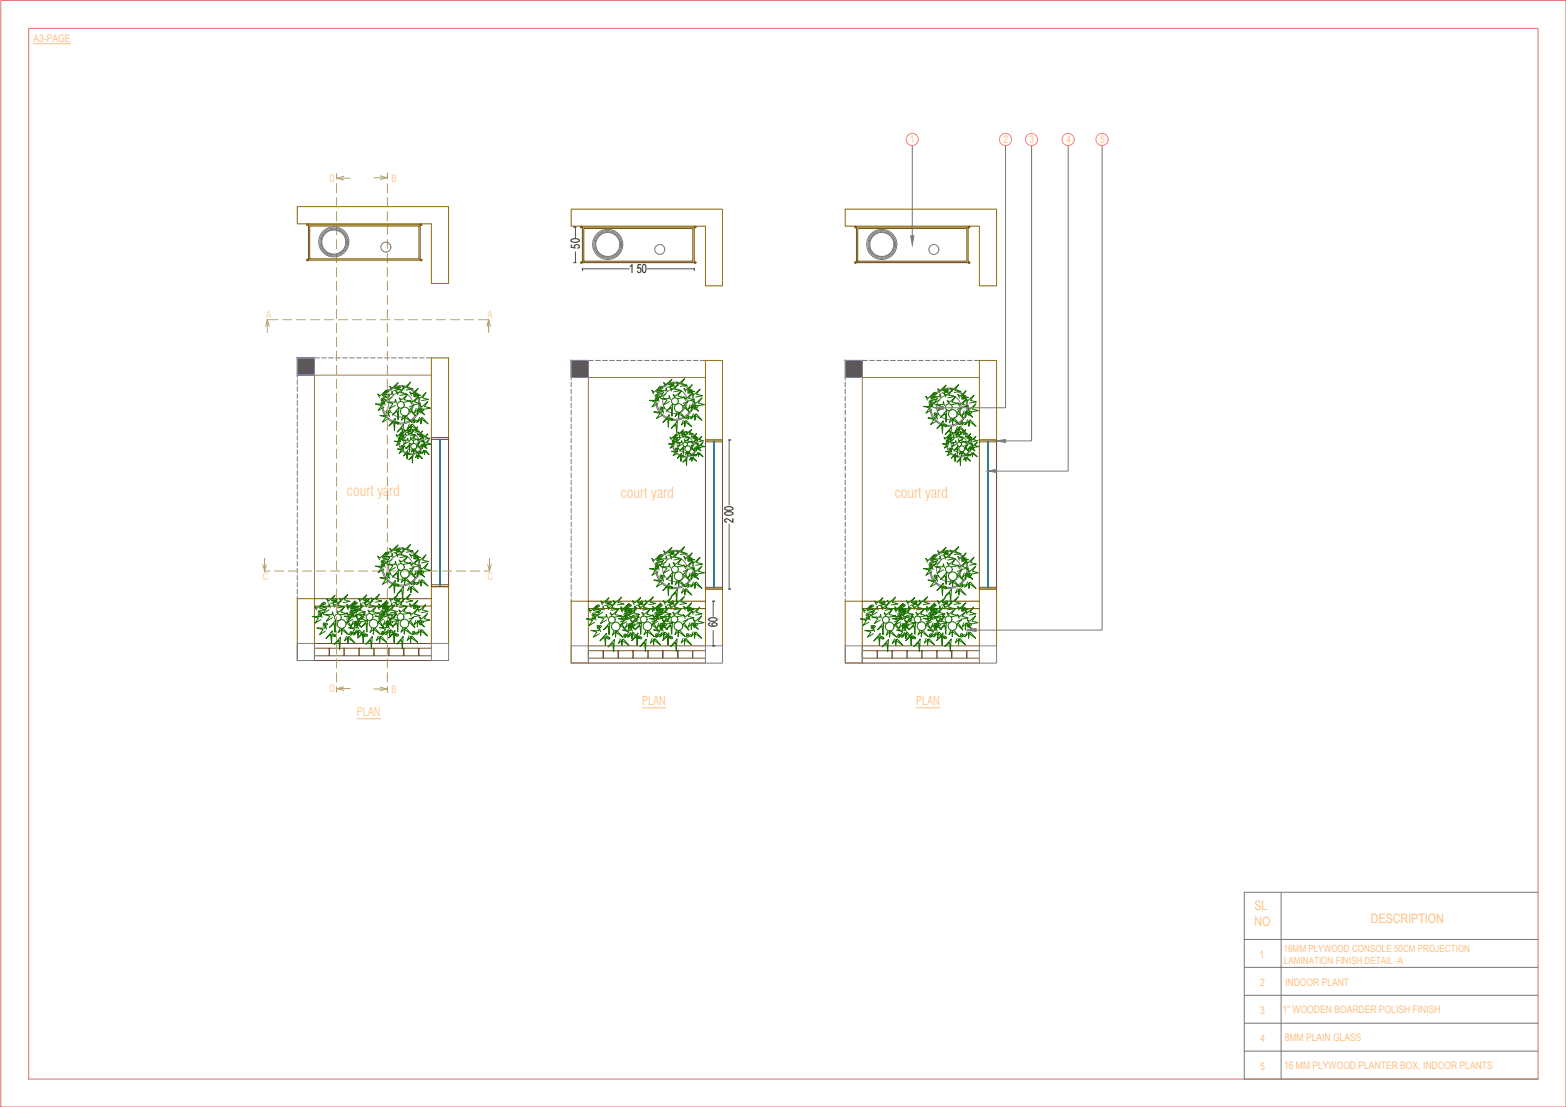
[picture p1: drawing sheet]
<svg xmlns="http://www.w3.org/2000/svg" width="420mm" height="297mm" viewBox="0 0 420 297" stroke-linecap="round" stroke-linejoin="round" font-family="sans-serif">
<defs><g id="words">
<g font-size="4" fill="#ffbf7f">
<text x="93" y="133.1">court yard</text>
<text x="166.5" y="133.7">court yard</text>
<text x="240" y="133.7">court yard</text>
</g>
<g font-size="3.5" fill="#ffbf7f">
<text x="336.6" y="244.2">SL</text>
<text x="336.6" y="248.4">NO</text>
<text x="367.8" y="247.6">DESCRIPTION</text>
</g>
<g font-size="3.4">
<text x="155.6" y="66.7" transform="rotate(-90 155.6 66.7)">50</text>
<text x="168.8" y="73.3">1 50</text>
<text x="196.8" y="140.4" transform="rotate(-90 196.8 140.4)">2 00</text>
<text x="192.5" y="168.3" transform="rotate(-90 192.5 168.3)">60</text>
</g>
<g font-size="3.2" fill="#ffbf7f">
<text x="172.3" y="189.2">PLAN</text>
<text x="245.8" y="189.2">PLAN</text>
<text x="95.7" y="192.1">PLAN</text>
</g>
<g font-size="2.8" fill="#ffbf7f">
<text x="9" y="11.2">A3-PAGE</text>
<text x="244.1" y="38.5">1</text>
<text x="269.3" y="38.5">2</text>
<text x="276.2" y="38.5">3</text>
<text x="286.1" y="38.5">4</text>
<text x="295.2" y="38.5">5</text>
<text x="337.9" y="257.1">1</text>
<text x="338.1" y="264.6">2</text>
<text x="344.8" y="264.5">INDOOR PLANT</text>
<text x="338.1" y="272.1">3</text>
<text x="344.1" y="271.7">1&quot; WOODEN BOARDER POLISH FINISH</text>
<text x="338.2" y="279.6">4</text>
<text x="344.7" y="279.4">8MM PLAIN GLASS</text>
<text x="338.1" y="287.1">5</text>
<text x="344.5" y="287">16 MM PLYWOOD PLANTER BOX, INDOOR PLANTS</text>
</g>
<g font-size="2.7" fill="#ffbf7f">
<text x="88.4" y="48.8">D</text>
<text x="105.1" y="48.8">B</text>
<text x="71.4" y="85.3">A</text>
<text x="130.8" y="85.3">A</text>
<text x="70.5" y="155.6">C</text>
<text x="130.8" y="155.6">C</text>
<text x="88.4" y="185.7">D</text>
<text x="105.1" y="186.1">B</text>
<text x="344.4" y="255.3">16MM PLYWOOD CONSOLE 50CM PROJECTION</text>
<text x="344.5" y="258.6">LAMINATION FINISH DETAIL -A</text>
</g>
</g></defs>
<!-- layer: BNDRY LINE -->
<path d="M.2 .1h420v296.9h-420zM7.7 7.6h405v281.9h-405z" fill="none" stroke="#dd6e6e" stroke-width=".27"/>
<!-- layer: BOARDER G -->
<path d="M343.7 239.4v50.1M412.7 239.4h-78.9v50.1h78.9M333.8 252.1h78.9M333.8 259.6h78.9M333.8 274.6h78.9M333.8 267.1h78.9M333.8 282.1h78.9" fill="none" stroke="#767676" stroke-width=".27"/>
<!-- layer: text -->
<path d="M9 11.8h9.9M95.7 192.9h6.4M172.3 189.9h6.4M245.8 189.9h6.4" fill="none" stroke="#ffbf7f" stroke-width=".27"/>
<!-- layer: WINDOW -->
<g fill="none" stroke="#724739" stroke-width=".27">
<path d="M115.7 117.4v40M120.4 117.4v40M189.3 118.1v40M193.8 118.1v40M262.8 118.1v40M267.4 118.1v40M84.4 173.9h3.9v2.1h-3.9zM84.4 177.2h31.3M84.4 172.7h31.3M88.3 173.9h4v2.1h-4zM92.3 173.9h4.1v2.1h-4.1zM96.4 173.9h3.9v2.1h-3.9z"/>
<path d="M100.3 173.9h4.1v2.1h-4.1zM104.4 173.9h3.9v2.1h-3.9zM108.3 173.9h4.1v2.1h-4.1zM115.7 173.9h-3.3v2.1h3.3M157.9 174.6h3.9v2h-3.9zM157.9 177.9h31.4M157.9 173.3h31.4M161.8 174.6h4.1v2h-4.1zM165.9 174.6h3.9v2h-3.9zM169.8 174.6h4.1v2h-4.1zM173.9 174.6h3.9v2h-3.9zM177.8 174.6h4.1v2h-4.1z"/>
<path d="M181.9 174.6h3.9v2h-3.9zM189.3 174.6h-3.5v2h3.5M231.4 174.6h4v2h-4zM231.4 177.9h31.4M231.4 173.3h31.4M235.4 174.6h4v2h-4zM239.4 174.6h4v2h-4zM243.4 174.6h4v2h-4zM247.4 174.6h4v2h-4zM251.4 174.6h4v2h-4zM255.4 174.6h4v2h-4zM262.8 174.6h-3.4v2h3.4"/>
</g>
<!-- layer: wall -->
<path d="M79.8 55.4h40.6v20.7h-4.7v-16h-35.9zM153.2 56.1h40.6v20.6h-4.5v-16h-36.1zM226.8 56.1h40.6v20.6h-4.6v-16h-36zM115.7 96h4.7v21.4h-4.7zM189.3 96.7h4.5v21.4h-4.5zM262.8 96.7h4.6v21.4h-4.6zM79.8 160.6h4.6v16.6h-4.6zM115.7 172.7v-15.3h4.7v15.3M153.2 161.3h4.7v16.6h-4.7zM189.3 173.3v-15.2h4.5v15.2M226.8 161.3h4.6v16.6h-4.6zM262.8 173.3v-15.2h4.6v15.2" fill="none" stroke="#957000" stroke-width=".27"/>
<!-- layer: column -->
<path d="M79.8 96h4.6v4.7h-4.6zM153.2 96.7h4.7v4.6h-4.7zM226.8 96.7h4.6v4.6h-4.6z" fill="none" stroke="#dbdbdb" stroke-width=".27"/>
<!-- layer: line 2 -->
<g fill="none" stroke="#767676" stroke-width=".27">
<path d="M84.4 96h1.3M86.3 96h1.2M88.2 96h1.2M90 96h1.3M91.9 96h1.3M93.8 96h1.2M95.7 96h1.2M97.5 96h1.3M99.4 96h1.3M101.3 96h1.2M103.2 96h1.2M105 96h1.3"/>
<path d="M106.9 96h1.3M108.8 96h1.3M110.7 96h1.2M112.6 96h1.2M114.4 96h1.3M157.9 96.7h1.3M159.8 96.7h1.3M161.7 96.7h1.2M163.6 96.7h1.2M165.4 96.7h1.3M167.3 96.7h1.3M169.2 96.7h1.2"/>
<path d="M171.1 96.7h1.2M172.9 96.7h1.3M174.8 96.7h1.3M176.7 96.7h1.2M178.6 96.7h1.2M180.4 96.7h1.3M182.3 96.7h1.3M184.2 96.7h1.2M186.1 96.7h1.2M187.9 96.7h1.4M231.4 96.7h1.3M233.3 96.7h1.3"/>
<path d="M235.2 96.7h1.2M237.1 96.7h1.2M238.9 96.7h1.3M240.8 96.7h1.3M242.7 96.7h1.3M244.6 96.7h1.2M246.5 96.7h1.2M248.3 96.7h1.3M250.2 96.7h1.3M252.1 96.7h1.2M254 96.7h1.2M255.8 96.7h1.3"/>
<path d="M257.7 96.7h1.3M259.6 96.7h1.2M261.5 96.7h1.3M79.8 100.7v.6M79.8 101.9v1.3M79.8 103.8v1.2M79.8 105.6v1.3M79.8 107.5v1.3M79.8 109.4v1.2M79.8 111.3v1.2M79.8 113.1v1.3M79.8 115v1.3"/>
<path d="M79.8 116.9v1.2M79.8 118.8v1.2M153.2 101.3v.6M153.2 102.6v1.2M153.2 104.4v1.3M153.2 106.3v1.3M153.2 108.2v1.2M153.2 110.1v1.2M153.2 111.9v1.3M153.2 113.8v1.2M153.2 115.7v1.2M153.2 117.5v1.3"/>
<path d="M153.2 119.5v1.2M226.8 101.3v.6M226.8 102.6v1.2M226.8 104.4v1.3M226.8 106.3v1.3M226.8 108.2v1.2M226.8 110.1v1.2M226.8 111.9v1.3M226.8 113.8v1.2M226.8 115.7v1.2M226.8 117.5v1.3M226.8 119.5v1.2"/>
<path d="M79.8 120.6v1.3M79.8 122.5v1.3M79.8 124.4v1.2M79.8 126.3v1.2M79.8 128.2v1.2M79.8 130v1.3M79.8 131.9v1.3M79.8 133.8v1.2M79.8 135.7v1.2M79.8 137.5v1.3M79.8 139.4v1.3M153.2 121.3v1.2"/>
<path d="M153.2 123.2v1.2M153.2 125v1.3M153.2 126.9v1.3M153.2 128.8v1.2M153.2 130.7v1.2M153.2 132.6v1.2M153.2 134.4v1.3M153.2 136.3v1.3M153.2 138.2v1.2M226.8 121.3v1.2M226.8 123.2v1.2M226.8 125v1.3"/>
<path d="M226.8 126.9v1.3M226.8 128.8v1.2M226.8 130.7v1.2M226.8 132.6v1.2M226.8 134.4v1.3M226.8 136.3v1.3M226.8 138.2v1.2M79.8 141.3v1.2M79.8 143.2v1.2M79.8 145v1.3M79.8 146.9v1.3M79.8 148.8v1.2"/>
<path d="M79.8 150.7v1.2M79.8 152.5v1.3M79.8 154.4v1.2M79.8 156.3v1.2M79.8 158.1v1.3M153.2 140.1v1.2M153.2 141.9v1.3M153.2 143.8v1.3M153.2 145.7v1.2M153.2 147.6v1.2M153.2 149.4v1.3M153.2 151.3v1.3"/>
<path d="M153.2 153.2v1.2M153.2 155.1v1.2M153.2 156.9v1.3M153.2 158.8v1.2M226.8 140.1v1.2M226.8 141.9v1.3M226.8 143.8v1.3M226.8 145.7v1.2M226.8 147.6v1.2M226.8 149.4v1.3M226.8 151.3v1.3M226.8 153.2v1.2"/>
<path d="M226.8 155.1v1.2M226.8 156.9v1.3M226.8 158.8v1.2M79.8 160v.6M153.2 160.7v.6M226.8 160.7v.6"/>
<circle cx="89.5" cy="64.9" r="3.2"/>
<circle cx="89.6" cy="64.9" r="4"/>
<circle cx="89.6" cy="64.9" r="3.7"/>
<circle cx="89.6" cy="64.9" r="3.4"/>
<circle cx="163" cy="65.6" r="4"/>
<circle cx="163.1" cy="65.6" r="3.4"/>
<circle cx="163.1" cy="65.6" r="3.7"/>
<circle cx="163.1" cy="65.6" r="3.2"/>
<circle cx="236.6" cy="65.6" r="4"/>
<circle cx="236.6" cy="65.6" r="3.7"/>
<circle cx="236.6" cy="65.6" r="3.2"/>
<circle cx="236.6" cy="65.6" r="3.4"/>
</g>
<!-- layer: STEP -->
<path d="M115.7 100.7h-31.3v59.9M189.3 101.3h-31.4v60M262.8 101.3h-31.4v60" fill="none" stroke="#95704a" stroke-width=".27"/>
<!-- layer: FURN -->
<g fill="none" stroke="#767676" stroke-width=".27">
<circle cx="103.5" cy="66.3" r="1.33"/>
<circle cx="177" cy="66.9" r="1.33"/>
<circle cx="250.5" cy="66.9" r="1.33"/>
<circle cx="107.5" cy="108.6" r="5.1"/>
<circle cx="107.5" cy="108.6" r="4.8"/>
<circle cx="107.5" cy="108.6" r="3.3"/>
<circle cx="110.3" cy="118.6" r="3.4"/>
<circle cx="110.3" cy="118.6" r="3.2"/>
<circle cx="110.3" cy="118.6" r="2.14"/>
<circle cx="181.1" cy="107.7" r="5.1"/>
<circle cx="181.1" cy="107.7" r="4.8"/>
<circle cx="181.1" cy="107.7" r="3.3"/>
<circle cx="183.8" cy="119.2" r="3.4"/>
<circle cx="183.8" cy="119.2" r="3.2"/>
<circle cx="183.8" cy="119.2" r="2.14"/>
<circle cx="254.6" cy="109.3" r="5.1"/>
<circle cx="254.6" cy="109.3" r="4.8"/>
<circle cx="254.6" cy="109.3" r="3.3"/>
<circle cx="257.4" cy="119.2" r="3.4"/>
<circle cx="257.4" cy="119.2" r="3.2"/>
<circle cx="257.4" cy="119.2" r="2.14"/>
<circle cx="107.5" cy="152.2" r="5.1"/>
<circle cx="107.5" cy="152.2" r="4.8"/>
<circle cx="107.5" cy="152.2" r="3.3"/>
<circle cx="181.1" cy="152.8" r="5.1"/>
<circle cx="181.1" cy="152.8" r="4.8"/>
<circle cx="181.1" cy="152.8" r="3.3"/>
<circle cx="254.6" cy="152.8" r="5.1"/>
<circle cx="254.6" cy="152.8" r="4.8"/>
<circle cx="254.6" cy="152.8" r="3.3"/>
</g>
<!-- layer: fencing -->
<g fill="none" stroke="#1c7200" stroke-width=".27">
<path d="M101.8 106.7l-.5-1 .7 .5 1.6-1.4-1 1.4 1.6 .4-1.8 .3M103.3 108.7l-.3-1.1-.1 .8h-2.2l1.7 .4-1 1.4 1.6-1M104.5 111.8l-.3-1.1-.1 .8h-2.2l1.6 .4-.9 1.4 1.6-1M105 104.6l-.4-1 .6 .6 1.6-1.5-1 1.4 1.6 .4-1.8 .3M105.5 106.1l-.3-1.1-.1 .8-2.2-.1 1.7 .5-1 1.4 1.6-1M106 112.3l-.2 3.3-.2-2.4-1.2 1.1zM106.4 108.2l-.3-1.1-.1 .8h-2.2l1.6 .4-.9 1.4 1.6-1M106.6 117.3l-.3-.7 .4 .4 1-1-.6 1 1.1 .2-1.3 .2M106.7 105.9l-.5-1 .6 .5 1.7-1.4-1 1.4 1.6 .4-1.8 .3M107 109.4l-.2 3.2-.2-2.3-1.3 1.1zM107.6 107.8l-.5-1 .6 .5 1.6-1.5-.9 1.4 1.6 .4-1.8 .4M107.6 118.6l-.2-.7-.1 .5h-1.5l1.1 .3-.6 .9 1.1-.6"/>
<path d="M108.2 111.5l-.5 1.3 1.3-1.2 1.4 1.7-1.8-1.3-.1 1.3 .1-1.7M108.2 113.9l-.2 3.3-.2-2.4-1.2 1.1zM108.4 104.5l-.4-1.1 .6 .6 1.6-1.5-1 1.4 1.6 .4-1.8 .4M108.7 115.9l-.3-.6 .4 .3 1.1-.9-.7 .9 1.1 .3-1.2 .2M109 116.9l-.2-.7-.1 .5h-1.4l1.1 .3-.7 .8 1.1-.6M109.6 118.3l-.2-.7-.1 .5h-1.4l1 .2-.6 .9 1.1-.6M109.8 116.8l-.3-.7 .4 .3 1.1-.9-.7 .9 1.1 .3-1.2 .2M109.8 109.2l1.3-.5-1.3 1.3 1.6 1.5-1.2-1.9M109.9 113.7l-.6 1.3 1.4-1.2 1.4 1.7-1.8-1.3-.1 1.3 .1-1.7M110 119.1l-.1 2.1-.2-1.5-.8 .7zM110.4 118l-.3-.7 .3 .4 1.1-1-.6 .9 1 .3-1.2 .2M110.4 106.1l-.5-1 .7 .5 1.6-1.4-1 1.4 1.6 .4-1.8 .3"/>
<path d="M110.4 108.4l-.5-1 .7 .5 1.6-1.4-1 1.4 1.6 .4-1.8 .3M110.9 115.8l-.3-.6 .4 .3 1.1-1-.6 1 1 .3-1.2 .2M111.7 109.6l-.5 1.2 1.3-1.2 1.5 1.7-1.9-1.3v1.3v-1.6M111.8 118.9l.8-.3-.8 .9 1.1 1-.8-1.3M112.2 116.9l-.3-.6 .5 .3 1-1-.6 1 1 .2-1.2 .3M112.2 118.4l-.3-.6 .4 .3 1.1-.9-.6 .9 1 .2-1.2 .3M112.6 112l-.5 1.2 1.2-1.2 1.6 1.7-1.9-1.3-.1 1.3 .1-1.6M112.6 107.3l-.5-1 .6 .5 1.6-1.4-.9 1.4 1.5 .4-1.8 .3M113.1 109.6l-.5-1 .6 .6 1.6-1.5-.9 1.4 1.6 .4-1.9 .3M113.1 119.2l-.4 .8 .9-.8 1 1.1-1.2-.8-.1 .8 .1-1.1M113.6 117.7l-.3-.7 .4 .4 1.1-1-.6 .9 1 .3-1.2 .2M114 119.2l-.3-.6 .4 .3 1-.9-.6 .9 1.1 .3-1.3 .2"/>
<path d="M175.3 105.7l-.4-1 .6 .6 1.6-1.5-1 1.4 1.7 .4-1.9 .3M176.8 107.8l-.3-1.1-.1 .8-2.2-.1 1.7 .5-1 1.3 1.6-.9M178.1 110.9l-.3-1.1-.2 .8-2.2-.1 1.7 .4-1 1.4 1.6-.9M178.5 103.7l-.4-1.1 .6 .6 1.6-1.4-.9 1.3 1.5 .4-1.8 .4M179 105.1l-.3-1.1-.1 .8h-2.2l1.7 .4-1 1.4 1.6-1M179.5 111.3l-.2 3.3-.1-2.3-1.4 1.1zM179.9 107.2l-.3-1-.1 .8-2.2-.1 1.6 .4-.9 1.4 1.6-.9M180.1 117.9l-.4-.6 .5 .3 1-.9-.6 .9 1.1 .3-1.2 .2M180.2 104.9l-.5-1 .7 .6 1.6-1.5-1 1.4 1.6 .4-1.8 .3M180.5 108.4l-.2 3.3-.2-2.4-1.3 1.1zM181.1 119.3l-.2-.7-.1 .5h-1.4l1 .3-.6 .9 1-.7M181.1 106.8l-.5-1 .6 .5 1.6-1.5-.9 1.4 1.6 .5-1.8 .3"/>
<path d="M181.7 110.6l-.6 1.2 1.4-1.2 1.4 1.7-1.8-1.3v1.3v-1.7M181.7 113l-.1 3.2-.2-2.3-1.3 1.1zM181.9 103.5l-.4-1 .6 .5 1.6-1.4-.9 1.3 1.6 .5-1.9 .3M182.2 116.6l-.3-.7 .4 .4 1-1-.6 .9 1.1 .3-1.2 .2M182.5 117.5l-.2-.7-.1 .6-1.4-.1 1.1 .3-.6 .9 1-.6M183.1 118.9l-.2-.7-.1 .6-1.4-.1 1.1 .3-.7 .9 1.1-.6M183.3 108.2l1.3-.4-1.3 1.2 1.7 1.6-1.3-1.9M183.3 117.4l-.3-.7 .4 .4 1-1-.6 1 1.1 .2-1.2 .2M183.3 112.8l-.5 1.2 1.4-1.2 1.4 1.7-1.8-1.3-.1 1.3 .1-1.6M183.5 119.7l-.2 2.2-.1-1.6-.8 .7zM183.9 118.6l-.3-.6 .4 .3 1-.9-.6 .9 1.1 .3-1.3 .2M183.9 105.2l-.4-1 .6 .5 1.6-1.5-1 1.4 1.7 .5-1.9 .3"/>
<path d="M183.9 107.4l-.5-1 .7 .6 1.6-1.5-1 1.4 1.7 .4-1.9 .3M184.4 116.5l-.3-.7 .4 .3 1.1-.9-.6 .9 1 .3-1.2 .2M185.2 108.6l-.5 1.2 1.3-1.1 1.5 1.6-1.9-1.3-.1 1.3 .1-1.6M185.3 119.6l.9-.3-.9 .8 1.1 1-.8-1.2M185.8 117.6l-.4-.7 .4 .3 1.1-.9-.6 .9 1 .3-1.2 .2M185.8 119.1l-.4-.7 .4 .4 1.1-1-.6 .9 1 .3-1.2 .2M186.1 111l-.6 1.3 1.4-1.2 1.4 1.7-1.8-1.4-.1 1.4 .1-1.7M186.1 106.3l-.5-1 .6 .6 1.6-1.5-.9 1.4 1.6 .4-1.9 .3M186.6 108.7l-.5-1 .6 .5 1.6-1.4-.9 1.3 1.6 .5-1.8 .3M186.6 119.8l-.4 .9 .9-.8 1 1.1-1.2-.9-.1 .9 .1-1.1M187.2 118.3l-.4-.6 .4 .4 1.1-1-.6 .9 1 .3-1.2 .2M187.5 119.9l-.3-.7 .4 .4 1-1-.6 .9 1.1 .3-1.2 .2"/>
<path d="M248.8 107.3l-.4-1 .6 .6 1.6-1.5-1 1.4 1.6 .4-1.8 .4M250.4 109.4l-.3-1.1-.2 .8-2.2-.1 1.7 .5-1 1.4 1.6-1M251.5 112.5l-.3-1.1-.1 .8-2.1-.1 1.6 .5-1 1.3 1.6-.9M252.1 105.3l-.5-1 .6 .5 1.6-1.4-.9 1.4 1.6 .4-1.9 .3M252.5 106.7l-.3-1.1-.1 .9-2.2-.1 1.7 .4-1 1.4 1.6-.9M253.1 113l-.2 3.2-.3-2.3-1.2 1.1zM253.4 108.8l-.3-1-.1 .8-2.2-.1 1.6 .5-.9 1.3 1.6-.9M253.6 117.9l-.3-.6 .4 .3 1.1-.9-.7 .9 1.1 .3-1.2 .2M253.7 106.5l-.5-1 .7 .6 1.6-1.5-.9 1.4 1.5 .4-1.8 .4M254 110l-.2 3.3-.2-2.4-1.3 1.1zM254.6 108.4l-.5-1 .7 .5 1.6-1.4-1 1.4 1.6 .4-1.8 .3M254.6 119.3l-.2-.7-.1 .5h-1.4l1.1 .3-.7 .9 1.1-.7"/>
<path d="M255.2 112.2l-.5 1.2 1.3-1.1 1.5 1.6-1.9-1.3v1.3l.1-1.6M255.3 114.6l-.2 3.2-.3-2.3-1.2 1.1zM255.4 105.1l-.4-1 .6 .5 1.6-1.4-1 1.4 1.7 .4-1.9 .3M255.7 116.6l-.3-.7 .4 .4 1.1-1-.7 .9 1.1 .3-1.2 .2M256 117.5l-.2-.7-.1 .6-1.4-.1 1.1 .3-.6 .9 1-.6M256.6 118.9l-.2-.7-.1 .6-1.4-.1 1 .3-.5 .9 1-.6M256.8 117.4l-.3-.7 .4 .4 1.1-1-.7 1 1.1 .2-1.2 .2M256.8 109.8l1.3-.4-1.3 1.2 1.6 1.6-1.2-1.9M256.9 114.4l-.5 1.2 1.3-1.1 1.5 1.6-1.9-1.3v1.3v-1.6M257 119.7l-.1 2.2-.1-1.6-.9 .7zM257.4 118.6l-.3-.6 .4 .3 1-.9-.6 .9 1.1 .3-1.2 .2M257.4 106.8l-.4-1 .6 .5 1.6-1.5-1 1.4 1.6 .5-1.8 .3"/>
<path d="M257.4 109l-.4-.9 .6 .5 1.6-1.5-1 1.4 1.6 .5-1.8 .2M257.9 116.5l-.3-.7 .4 .3 1.1-.9-.6 .9 1 .3-1.2 .2M258.7 110.2l-.5 1.2 1.3-1.1 1.5 1.7-1.9-1.4v1.4l.1-1.7M258.9 119.6l.8-.3-.8 .8 1 1-.8-1.2M259.2 117.6l-.2-.7 .4 .3 1-.9-.6 .9 1.1 .3-1.3 .2M259.2 119.1l-.2-.7 .3 .4 1.1-1-.6 .9 1.1 .3-1.3 .2M259.5 107.9l-.4-.9 .6 .5 1.6-1.5-.9 1.4 1.6 .5-1.9 .2M259.6 112.6l-.5 1.3 1.3-1.2 1.5 1.7-1.9-1.3v1.3l.1-1.7M260.1 110.3l-.5-1 .6 .5 1.6-1.4-.9 1.4 1.6 .4-1.9 .3M260.1 119.8l-.3 .9 .8-.8 1 1.1-1.2-.9v.9v-1.1M260.6 118.3l-.2-.6 .4 .4 1-1-.6 .9 1.1 .3-1.3 .2M261 119.9l-.3-.7 .4 .4 1.1-1-.7 .9 1.1 .3-1.2 .2"/>
<path d="M108.3 120.7l-.1-.7-.1 .5h-1.5l1.1 .2-.6 1 1.1-.7M109.3 121l-.1 2.1-.1-1.5-.9 .7zM110.7 120.5l-.3 .8 .9-.8 1 1.2-1.3-.9v.9v-1.1M110.8 122.1l-.1 2.1-.2-1.5-.8 .7zM111.8 121.9l-.3 .9 .9-.8 1 1.1-1.3-.9v.9l.1-1.1M113.7 120.8l-.4 .8 .9-.8 .9 1.1-1.2-.8v.8l.1-1.1M181.9 121.3l-.2-.7-.1 .5h-1.4l1 .3-.6 .9 1.1-.6M182.8 121.7l-.1 2.1-.1-1.6-.9 .8zM184.3 121.1l-.4 .8 .9-.7 1 1.1-1.2-.9-.1 .9 .1-1.1M184.3 122.7l-.1 2.2-.2-1.6-.8 .7zM185.4 122.6l-.4 .8 .9-.8 1 1.1-1.2-.8-.1 .9 .1-1.1M187.2 121.4l-.4 .8 .9-.7 .9 1.1-1.1-.9-.1 .9 .1-1.1"/>
<path d="M255.4 121.3l-.2-.7-.1 .5h-1.4l1 .3-.6 .9 1.1-.6M256.4 121.7l-.2 2.1-.1-1.6-.8 .8zM257.8 121.1l-.4 .8 .9-.7 1 1.1-1.2-.9-.1 .9 .1-1.1M257.8 122.7l-.1 2.2-.1-1.6-.9 .7zM258.9 122.6l-.4 .8 .9-.8 1 1.1-1.2-.8-.1 .9 .1-1.1M260.6 121.4l-.3 .8 .9-.7 1 1.1-1.3-.9v.9l.1-1.1M101.8 150.2l-.5-1 .7 .5 1.6-1.4-1 1.4 1.6 .4-1.8 .3M103.3 152.2l-.3-1-.1 .8-2.2-.1 1.7 .4-1 1.4 1.6-.9M104.5 155.3l-.3-1.1-.1 .9-2.2-.1 1.6 .4-.9 1.4 1.6-.9M105 148.2l-.4-1.1 .6 .6 1.6-1.5-1 1.4 1.6 .4-1.8 .4M105.5 149.6l-.3-1.1-.1 .8h-2.2l1.7 .4-1 1.4 1.6-1M106 155.8l-.2 3.3-.2-2.4-1.2 1.1z"/>
<path d="M106.4 151.7l-.3-1.1-.1 .9-2.2-.1 1.6 .4-.9 1.4 1.6-.9M106.7 149.4l-.5-1 .6 .5 1.7-1.4-1 1.4 1.6 .4-1.8 .3M107 152.9l-.2 3.3-.2-2.4-1.3 1.1zM107.6 151.2l-.5-.9 .6 .5 1.6-1.5-.9 1.4 1.6 .5-1.8 .3M108.2 155.1l-.5 1.2 1.3-1.2 1.4 1.7-1.8-1.3-.1 1.3 .1-1.7M108.2 157.4l-.2 3.3-.2-2.3-1.2 1.1zM108.4 148l-.4-1 .6 .5 1.6-1.5-1 1.4 1.6 .5-1.8 .3M109.8 152.7l1.3-.4-1.3 1.2 1.6 1.6-1.2-2M109.9 157.3l-.6 1.2 1.4-1.2 1.4 1.7-1.8-1.3-.1 1.3 .1-1.7M110.4 149.6l-.5-1 .7 .6 1.6-1.5-1 1.4 1.6 .4-1.8 .3M110.4 151.9l-.5-1 .7 .6 1.6-1.5-1 1.4 1.6 .4-1.8 .3M111.7 153.1l-.5 1.2 1.3-1.2 1.5 1.7-1.9-1.3v1.3v-1.6"/>
<path d="M112.6 155.5l-.5 1.2 1.2-1.1 1.6 1.7-1.9-1.4-.1 1.4 .1-1.7M112.6 150.8l-.5-1 .6 .6 1.6-1.5-.9 1.4 1.5 .4-1.8 .3M113.1 153.1l-.5-1 .6 .6 1.6-1.5-.9 1.4 1.6 .4-1.9 .4M175.3 150.9l-.4-1.1 .6 .6 1.6-1.5-1 1.4 1.7 .4-1.9 .4M176.8 152.9l-.3-1.1-.1 .8h-2.2l1.7 .4-1 1.4 1.6-1M178.1 156l-.3-1.1-.2 .8-2.2-.1 1.7 .5-1 1.4 1.6-1M178.5 148.8l-.4-1 .6 .5 1.6-1.4-.9 1.3 1.5 .5-1.8 .3M179 150.2l-.3-1-.1 .8-2.2-.1 1.7 .5-1 1.3 1.6-.9M179.5 156.5l-.2 3.3-.1-2.4-1.4 1.1zM179.9 152.3l-.3-1-.1 .8-2.2-.1 1.6 .5-.9 1.3 1.6-.9M180.2 150.1l-.5-1.1 .7 .6 1.6-1.4-1 1.3 1.6 .4-1.8 .4M180.5 153.5l-.2 3.3-.2-2.3-1.3 1z"/>
<path d="M181.1 151.9l-.5-1 .6 .6 1.6-1.5-.9 1.4 1.6 .4-1.8 .3M181.7 155.7l-.6 1.3 1.4-1.3 1.4 1.8-1.8-1.4v1.4v-1.7M181.7 158.1l-.1 3.3-.2-2.4-1.3 1.1zM181.9 148.6l-.4-1 .6 .6 1.6-1.5-.9 1.4 1.6 .4-1.9 .3M183.3 153.4l1.3-.5-1.3 1.3 1.7 1.5-1.3-1.9M183.3 157.9l-.5 1.3 1.4-1.2 1.4 1.7-1.8-1.4-.1 1.4 .1-1.7M183.9 150.3l-.4-1 .6 .5 1.6-1.4-1 1.4 1.7 .4-1.9 .3M183.9 152.6l-.5-1 .7 .5 1.6-1.4-1 1.3 1.7 .5-1.9 .3M185.2 153.7l-.5 1.3 1.3-1.2 1.5 1.7-1.9-1.3-.1 1.3 .1-1.7M186.1 156.2l-.6 1.2 1.4-1.2 1.4 1.7-1.8-1.3-.1 1.3 .1-1.7M186.1 151.5l-.5-1.1 .6 .6 1.6-1.5-.9 1.4 1.6 .5-1.9 .3M186.6 153.8l-.5-1 .6 .5 1.6-1.4-.9 1.4 1.6 .4-1.8 .3"/>
<path d="M248.8 150.9l-.4-1.1 .6 .6 1.6-1.5-1 1.4 1.6 .4-1.8 .4M250.4 152.9l-.3-1.1-.2 .8h-2.2l1.7 .4-1 1.4 1.6-1M251.5 156l-.3-1.1-.1 .8-2.1-.1 1.6 .5-1 1.4 1.6-1M252.1 148.8l-.5-1 .6 .5 1.6-1.4-.9 1.3 1.6 .5-1.9 .3M252.5 150.2l-.3-1-.1 .8-2.2-.1 1.7 .5-1 1.3 1.6-.9M253.1 156.5l-.2 3.3-.3-2.4-1.2 1.1zM253.4 152.3l-.3-1-.1 .8-2.2-.1 1.6 .5-.9 1.3 1.6-.9M253.7 150.1l-.5-1.1 .7 .6 1.6-1.4-.9 1.3 1.5 .4-1.8 .4M254 153.5l-.2 3.3-.2-2.3-1.3 1zM254.6 151.9l-.5-1 .7 .6 1.6-1.5-1 1.4 1.6 .4-1.8 .3M255.2 155.7l-.5 1.3 1.3-1.3 1.5 1.8-1.9-1.4v1.4l.1-1.7M255.3 158.1l-.2 3.3-.3-2.4-1.2 1.1z"/>
<path d="M255.4 148.6l-.4-1 .6 .6 1.6-1.5-1 1.4 1.7 .4-1.9 .3M256.8 153.4l1.3-.5-1.3 1.3 1.6 1.5-1.2-1.9M256.9 157.9l-.5 1.3 1.3-1.2 1.5 1.7-1.9-1.4v1.4v-1.7M257.4 150.3l-.4-1 .6 .5 1.6-1.4-1 1.4 1.6 .4-1.8 .3M257.4 152.6l-.4-1 .6 .5 1.6-1.4-1 1.3 1.6 .5-1.8 .3M258.7 153.7l-.5 1.3 1.3-1.2 1.5 1.7-1.9-1.3v1.3l.1-1.7M259.5 151.5l-.4-1.1 .6 .6 1.6-1.5-.9 1.4 1.6 .5-1.9 .3M259.6 156.2l-.5 1.2 1.3-1.2 1.5 1.7-1.9-1.3v1.3l.1-1.7M260.1 153.8l-.5-1 .6 .5 1.6-1.4-.9 1.4 1.6 .4-1.9 .3M84.9 163.7l-.4-1 .5 .5 1.7-1.4-1 1.4 1.6 .4-1.8 .3M86.4 165.7l-.3-1-.1 .8-2.2-.1 1.6 .4-.9 1.4 1.6-.9M87.6 168.8l-.3-1-.1 .8-2.2-.1 1.7 .4-1 1.4 1.6-.9"/>
<path d="M88.1 161.7l-.5-1.1 .7 .6 1.6-1.5-1 1.4 1.6 .4-1.8 .4M88.6 163.1l-.3-1.1-.1 .8h-2.2l1.6 .4-.9 1.4 1.6-1M89.1 169.3l-.2 3.3-.2-2.3-1.2 1zM89.5 165.2l-.3-1-.1 .8-2.2-.1 1.6 .4-1 1.4 1.7-.9M89.8 162.9l-.5-1 .7 .5 1.6-1.4-1 1.4 1.6 .4-1.8 .3M90.1 166.4l-.2 3.3-.2-2.4-1.3 1.1zM90.7 164.7l-.5-.9 .6 .5 1.6-1.5-.9 1.4 1.6 .5-1.8 .3M91.3 168.6l-.6 1.2 1.3-1.2 1.5 1.7-1.8-1.3v1.3v-1.7M91.4 171l-.3 3.2-.2-2.3-1.2 1.1zM91.5 161.5l-.4-1 .6 .5 1.6-1.5-1 1.4 1.6 .5-1.8 .3M92.9 166.2l1.2-.4-1.2 1.2 1.6 1.6-1.2-1.9M93 170.8l-.6 1.2 1.3-1.2 1.5 1.7-1.8-1.3-.1 1.3 .1-1.7"/>
<path d="M93.4 163.6l-.4-1 .6 .5 1.6-1.4-1 1.4 1.6 .4-1.8 .3M93.5 163.1l-.5-.9 .6 .5 1.7-1.5-1 1.4 1.6 .5-1.8 .3M93.5 165.4l-.5-1 .6 .6 1.7-1.5-1 1.4 1.6 .4-1.8 .3M94.8 166.6l-.6 1.2 1.3-1.1 1.5 1.6-1.8-1.3-.1 1.3 .1-1.6M95 165.6l-.3-1-.2 .8-2.2-.1 1.7 .5-1 1.3 1.6-.9M95.6 169l-.5 1.3 1.3-1.2 1.5 1.7-1.8-1.4-.1 1.4 .1-1.7M95.6 164.3l-.4-1 .6 .6 1.6-1.5-1 1.4 1.6 .4-1.8 .3M96.1 166.7l-.4-1.1 .6 .6 1.6-1.5-1 1.4 1.7 .4-1.9 .4M96.1 168.7l-.3-1-.1 .8-2.1-.1 1.6 .5-1 1.3 1.6-.9M96.6 161.6l-.4-1 .6 .5 1.6-1.5-.9 1.4 1.6 .4-1.9 .4M97.1 163l-.3-1.1-.1 .8h-2.2l1.7 .4-1 1.4 1.6-1M97.7 169.2l-.2 3.3-.3-2.3-1.2 1z"/>
<path d="M98 165.1l-.3-1.1-.1 .9-2.2-.1 1.6 .4-.9 1.4 1.6-.9M98.3 162.8l-.5-1 .7 .5 1.6-1.4-1 1.4 1.6 .4-1.8 .4M98.6 166.3l-.2 3.3-.2-2.4-1.3 1.1zM99.2 164.7l-.5-1 .7 .5 1.6-1.4-1 1.4 1.6 .4-1.8 .3M99.8 168.5l-.5 1.2 1.3-1.2 1.5 1.7-1.9-1.3v1.3v-1.6M99.9 170.8l-.2 3.3-.3-2.3-1.2 1.1zM100 161.4l-.4-1 .6 .5 1.6-1.4-1 1.4 1.6 .4-1.8 .3M101.4 166.1l1.3-.4-1.3 1.2 1.6 1.6-1.2-1.9M101.5 170.7l-.5 1.2 1.3-1.2 1.5 1.7-1.9-1.3v1.3v-1.6M101.7 163.6l-.4-1 .6 .5 1.6-1.4-1 1.4 1.6 .4-1.8 .3M102 163.1l-.4-1.1 .6 .6 1.6-1.5-1 1.4 1.6 .4-1.8 .4M102 165.3l-.4-1 .6 .6 1.6-1.5-1 1.4 1.6 .4-1.8 .4"/>
<path d="M103.2 165.6l-.2-1.1-.2 .8h-2.2l1.7 .4-1 1.4 1.6-1M103.3 166.5l-.5 1.3 1.3-1.2 1.5 1.7-1.9-1.4v1.4l.1-1.7M104.1 164.2l-.4-1 .6 .6 1.6-1.5-.9 1.4 1.6 .4-1.9 .4M104.2 168.9l-.5 1.3 1.2-1.2 1.6 1.7-1.9-1.4v1.4v-1.7M104.4 168.7l-.3-1.1-.1 .8h-2.1l1.6 .4-1 1.4 1.6-1M104.7 166.6l-.5-1 .6 .5 1.6-1.4-.9 1.3 1.6 .4-1.9 .4M104.9 161.5l-.4-1 .6 .5 1.6-1.4-1 1.4 1.7 .4-1.9 .3M105.4 163l-.3-1.1-.1 .8-2.2-.1 1.6 .5-.9 1.3 1.6-.9M106 169.2l-.3 3.3-.2-2.4-1.2 1.1zM106.3 165.1l-.3-1.1-.1 .8-2.2-.1 1.6 .5-.9 1.4 1.6-1M106.6 162.8l-.5-1 .7 .5 1.6-1.4-1 1.3 1.6 .5-1.8 .3M106.9 166.2l-.2 3.3-.2-2.3-1.3 1.1z"/>
<path d="M107.5 164.6l-.5-1 .6 .6 1.7-1.5-1 1.4 1.6 .4-1.8 .3M108.1 168.4l-.5 1.3 1.3-1.2 1.5 1.7-1.9-1.3v1.3v-1.7M108.2 170.8l-.2 3.3-.3-2.4-1.2 1.1zM108.3 161.4l-.4-1.1 .6 .6 1.6-1.5-1 1.4 1.6 .4-1.8 .4M109.7 166.1l1.3-.5-1.3 1.3 1.6 1.5-1.2-1.9M109.8 170.6l-.5 1.3 1.2-1.2 1.6 1.7-1.9-1.3v1.3v-1.7M110.3 163l-.4-1 .6 .5 1.6-1.4-1 1.4 1.6 .4-1.8 .3M110.3 165.3l-.4-1 .6 .5 1.6-1.4-1 1.3 1.6 .5-1.8 .3M111.6 166.5l-.5 1.2 1.3-1.2 1.5 1.7-1.9-1.3v1.3l.1-1.6M112.4 164.2l-.4-1 .6 .5 1.6-1.5-.9 1.4 1.6 .5-1.9 .3M112.5 168.9l-.6 1.2 1.3-1.2 1.5 1.7-1.8-1.3v1.3v-1.6M112.9 166.5l-.4-1 .6 .6 1.6-1.5-.9 1.4 1.6 .4-1.9 .3"/>
<path d="M158.4 164.4l-.5-1 .7 .5 1.6-1.5-1 1.4 1.6 .4-1.8 .4M159.9 166.4l-.3-1.1-.1 .8h-2.2l1.7 .4-1 1.4 1.6-1M161.1 169.5l-.3-1.1-.1 .8-2.2-.1 1.6 .5-.9 1.4 1.6-1M161.6 162.3l-.4-1 .6 .5 1.6-1.4-1 1.3 1.6 .5-1.8 .3M162.1 163.7l-.3-1-.1 .8-2.2-.1 1.7 .5-1 1.3 1.6-.9M162.6 170l-.2 3.3-.2-2.4-1.2 1.1zM163 165.8l-.3-1-.1 .8h-2.2l1.6 .4-.9 1.3 1.6-.9M163.3 163.6l-.4-1.1 .5 .6 1.7-1.4-1 1.3 1.6 .4-1.8 .4M163.6 167l-.2 3.3-.2-2.3-1.3 1zM164.2 165.4l-.5-1 .6 .6 1.6-1.5-.9 1.4 1.6 .4-1.8 .3M164.8 169.2l-.5 1.3 1.3-1.3 1.4 1.8-1.8-1.4-.1 1.4 .1-1.7M164.8 171.6l-.2 3.3-.2-2.4-1.2 1.1z"/>
<path d="M165 162.1l-.5-1 .7 .6 1.6-1.5-1 1.4 1.6 .4-1.8 .3M166.4 166.9l1.3-.5-1.3 1.3 1.6 1.5-1.2-1.9M166.5 171.4l-.6 1.3 1.4-1.2 1.4 1.7-1.8-1.4-.1 1.4 .1-1.7M167 164.3l-.5-1 .6 .5 1.6-1.5-.9 1.4 1.6 .5-1.9 .3M167 163.8l-.5-1 .7 .6 1.6-1.5-.9 1.4 1.5 .4-1.8 .3M167 166.1l-.5-1 .7 .5 1.6-1.4-1 1.4 1.6 .4-1.8 .3M168.3 167.2l-.5 1.3 1.3-1.2 1.5 1.7-1.9-1.3v1.3v-1.7M168.4 166.3l-.3-1.1-.1 .8h-2.1l1.6 .4-1 1.4 1.6-1M169.2 169.7l-.5 1.2 1.3-1.2 1.5 1.7-1.9-1.3-.1 1.3 .1-1.7M169.2 165l-.5-1 .6 .5 1.6-1.4-.9 1.4 1.6 .4-1.9 .3M169.7 167.3l-.5-1 .6 .5 1.6-1.4-.9 1.4 1.6 .4-1.9 .3M169.7 169.4l-.3-1.1-.2 .8h-2.2l1.7 .4-1 1.4 1.6-.9"/>
<path d="M170.1 162.2l-.4-1 .6 .5 1.6-1.4-.9 1.4 1.6 .4-1.9 .3M170.6 163.6l-.3-1-.1 .8h-2.1l1.6 .4-1 1.3 1.6-.9M171.2 169.9l-.3 3.3-.1-2.4-1.3 1.1zM171.5 165.8l-.3-1.1-.1 .8h-2.2l1.7 .4-1 1.3 1.6-.9M171.8 163.5l-.4-1 .6 .5 1.6-1.5-1 1.4 1.6 .5-1.8 .3M172.1 166.9l-.2 3.3-.2-2.3-1.3 1zM172.7 165.3l-.5-1 .6 .6 1.7-1.5-1 1.4 1.6 .4-1.8 .4M173.3 169.1l-.5 1.3 1.3-1.3 1.5 1.7-1.9-1.3v1.4v-1.7M173.4 171.5l-.2 3.3-.2-2.3-1.3 1zM173.6 162l-.5-1 .6 .6 1.6-1.5-.9 1.4 1.6 .5-1.9 .2M174.9 166.8l1.3-.5-1.3 1.2 1.7 1.6-1.3-1.9M175 171.4l-.5 1.2 1.3-1.2 1.4 1.7-1.8-1.4-.1 1.4 .1-1.7"/>
<path d="M175.2 164.2l-.4-1 .6 .6 1.6-1.5-.9 1.4 1.5 .4-1.8 .4M175.6 163.7l-.5-1 .6 .6 1.6-1.5-.9 1.4 1.6 .4-1.9 .3M175.6 166l-.6-1 .7 .5 1.6-1.4-.9 1.3 1.5 .5-1.8 .3M176.7 166.3l-.3-1.1-.1 .8-2.1-.1 1.6 .5-1 1.3 1.6-.9M176.8 167.2l-.5 1.2 1.3-1.2 1.5 1.7-1.9-1.3v1.3v-1.7M177.7 169.6l-.5 1.2 1.3-1.2 1.5 1.7-1.9-1.3v1.3v-1.6M177.7 164.9l-.5-1 .6 .5 1.7-1.4-1 1.3 1.6 .4-1.8 .4M177.9 169.4l-.3-1.1-.1 .8-2.2-.1 1.7 .4-1 1.4 1.6-.9M178.2 167.2l-.5-1 .7 .5 1.6-1.4-1 1.4 1.6 .4-1.8 .4M178.4 162.2l-.4-1.1 .6 .6 1.6-1.4-1 1.3 1.6 .4-1.8 .4M178.9 163.6l-.3-1.1-.1 .9-2.2-.1 1.7 .4-1 1.4 1.6-.9M179.5 169.9l-.3 3.2-.2-2.3-1.2 1.1z"/>
<path d="M179.8 165.7l-.3-1-.1 .8-2.2-.1 1.6 .4-.9 1.4 1.6-.9M180.1 163.4l-.4-1 .6 .6 1.6-1.5-1 1.4 1.6 .4-1.8 .3M180.4 166.9l-.2 3.3-.2-2.4-1.3 1.1zM181 165.3l-.5-1 .6 .5 1.7-1.4-1 1.3 1.6 .5-1.8 .3M181.6 169.1l-.5 1.2 1.3-1.2 1.5 1.7-1.9-1.3-.1 1.3 .1-1.6M181.7 171.5l-.3 3.2-.1-2.3-1.3 1.1zM181.8 162l-.4-1 .6 .5 1.6-1.4-.9 1.3 1.5 .5-1.8 .3M183.2 166.7l1.3-.4-1.3 1.2 1.6 1.6-1.2-1.9M183.3 171.3l-.5 1.2 1.3-1.1 1.4 1.6-1.8-1.3-.1 1.3 .1-1.6M183.8 165.9l-.5-1 .7 .6 1.6-1.5-.9 1.4 1.5 .4-1.8 .3M183.9 163.7l-.5-1 .6 .5 1.6-1.5-.9 1.4 1.6 .5-1.9 .3M185.1 167.1l-.5 1.2 1.3-1.1 1.5 1.7-1.9-1.4v1.4v-1.7"/>
<path d="M186 169.5l-.5 1.3 1.3-1.2 1.5 1.7-1.9-1.3v1.3v-1.7M186 164.8l-.5-1 .6 .6 1.6-1.5-.9 1.4 1.6 .4-1.8 .3M186.5 167.2l-.5-1 .6 .5 1.7-1.4-1 1.4 1.6 .4-1.8 .3M231.9 164.4l-.4-1 .6 .5 1.6-1.5-1 1.4 1.7 .4-1.9 .4M233.4 166.4l-.3-1.1-.1 .8h-2.2l1.7 .4-1 1.4 1.6-1M234.7 169.5l-.3-1.1-.2 .8-2.2-.1 1.7 .5-1 1.4 1.6-1M235.1 162.3l-.4-1 .6 .5 1.6-1.4-.9 1.3 1.5 .5-1.8 .3M235.6 163.7l-.3-1-.1 .8-2.2-.1 1.7 .5-1 1.3 1.6-.9M236.1 170l-.1 3.3-.2-2.4-1.4 1.1zM236.5 165.8l-.3-1-.1 .8h-2.2l1.6 .4-.9 1.3 1.6-.9M236.8 163.6l-.5-1.1 .7 .6 1.6-1.4-1 1.3 1.6 .4-1.8 .4M237.1 167l-.2 3.3-.2-2.3-1.3 1z"/>
<path d="M237.7 165.4l-.5-1 .6 .6 1.6-1.5-.9 1.4 1.6 .4-1.8 .3M238.3 169.2l-.6 1.3 1.4-1.3 1.4 1.8-1.8-1.4v1.4v-1.7M238.4 171.6l-.2 3.3-.2-2.4-1.3 1.1zM238.5 162.1l-.4-1 .6 .6 1.6-1.5-.9 1.4 1.6 .4-1.9 .3M239.9 166.9l1.3-.5-1.3 1.3 1.7 1.5-1.3-1.9M240 171.4l-.6 1.3 1.3-1.2 1.5 1.7-1.8-1.4-.1 1.4 .1-1.7M240.5 164.3l-.5-1 .6 .5 1.6-1.5-.9 1.4 1.6 .5-1.9 .3M240.5 163.8l-.4-1 .6 .6 1.6-1.5-1 1.4 1.7 .4-1.9 .3M240.5 166.1l-.4-1 .6 .5 1.6-1.4-1 1.4 1.7 .4-1.9 .3M241.8 167.2l-.5 1.3 1.3-1.2 1.5 1.7-1.9-1.3-.1 1.3 .1-1.7M242 166.3l-.3-1.1-.1 .8h-2.2l1.6 .4-1 1.4 1.6-1M242.7 169.7l-.6 1.2 1.4-1.2 1.4 1.7-1.8-1.3-.1 1.3 .1-1.7"/>
<path d="M242.7 165l-.5-1 .6 .5 1.6-1.4-.9 1.4 1.6 .4-1.9 .3M243.2 167.3l-.5-1 .6 .5 1.6-1.4-.9 1.4 1.6 .4-1.8 .3M243.2 169.4l-.3-1.1-.2 .8h-2.1l1.6 .4-.9 1.4 1.6-.9M243.7 162.2l-.5-1 .6 .5 1.6-1.4-.9 1.4 1.6 .4-1.8 .3M244.1 163.6l-.3-1-.1 .8h-2.1l1.6 .4-1 1.3 1.6-.9M244.7 169.9l-.2 3.3-.2-2.4-1.3 1.1zM245 165.8l-.3-1.1-.1 .8h-2.2l1.7 .4-1 1.3 1.6-.9M245.3 163.5l-.4-1 .6 .5 1.6-1.5-.9 1.4 1.5 .5-1.8 .3M245.7 166.9l-.3 3.3-.2-2.3-1.2 1zM246.2 165.3l-.5-1 .7 .6 1.6-1.5-1 1.4 1.6 .4-1.8 .4M246.8 169.1l-.5 1.3 1.3-1.3 1.5 1.7-1.9-1.3v1.4l.1-1.7M246.9 171.5l-.2 3.3-.2-2.3-1.3 1z"/>
<path d="M247.1 162l-.5-1 .6 .6 1.6-1.5-.9 1.4 1.6 .5-1.8 .2M248.5 166.8l1.2-.5-1.2 1.2 1.6 1.6-1.3-1.9M248.5 171.4l-.5 1.2 1.3-1.2 1.5 1.7-1.9-1.4v1.4l.1-1.7M248.8 164.2l-.5-1 .6 .6 1.6-1.5-.9 1.4 1.6 .4-1.9 .4M249 163.7l-.4-1 .6 .6 1.6-1.5-.9 1.4 1.6 .4-1.9 .3M249 166l-.4-1 .6 .5 1.6-1.4-.9 1.3 1.6 .5-1.9 .3M250.2 166.3l-.3-1.1-.1 .8-2.1-.1 1.6 .5-1 1.3 1.6-.9M250.3 167.2l-.5 1.2 1.3-1.2 1.5 1.7-1.9-1.3v1.3l.1-1.7M251.2 164.9l-.5-1 .6 .5 1.6-1.4-.9 1.3 1.6 .4-1.8 .4M251.2 169.6l-.5 1.2 1.3-1.2 1.5 1.7-1.9-1.3v1.3l.1-1.6M251.5 169.4l-.3-1.1-.2 .8-2.1-.1 1.6 .4-.9 1.4 1.6-.9M251.7 167.2l-.5-1 .6 .5 1.6-1.4-.9 1.4 1.6 .4-1.8 .4"/>
<path d="M252 162.2l-.5-1.1 .6 .6 1.6-1.4-.9 1.3 1.6 .4-1.8 .4M252.4 163.6l-.3-1.1-.1 .9-2.1-.1 1.6 .4-1 1.4 1.6-.9M253 169.9l-.2 3.2-.2-2.3-1.3 1.1zM253.3 165.7l-.3-1-.1 .8-2.2-.1 1.6 .4-.9 1.4 1.6-.9M253.6 163.4l-.4-1 .6 .6 1.6-1.5-.9 1.4 1.5 .4-1.8 .3M253.9 166.9l-.2 3.3-.2-2.4-1.3 1.1zM254.5 165.3l-.5-1 .6 .5 1.7-1.4-1 1.3 1.6 .5-1.8 .3M255.1 169.1l-.5 1.2 1.3-1.2 1.5 1.7-1.9-1.3v1.3l.1-1.6M255.2 171.5l-.2 3.2-.2-2.3-1.3 1.1zM255.4 162l-.5-1 .6 .5 1.6-1.4-.9 1.3 1.6 .5-1.9 .3M256.8 166.7l1.2-.4-1.2 1.2 1.6 1.6-1.3-1.9M256.8 171.3l-.5 1.2 1.3-1.1 1.5 1.6-1.9-1.3v1.3l.1-1.6"/>
<path d="M257.3 163.7l-.4-1 .6 .5 1.6-1.5-1 1.4 1.7 .5-1.9 .3M257.3 165.9l-.4-1 .6 .6 1.6-1.5-1 1.4 1.7 .4-1.9 .3M258.6 167.1l-.5 1.2 1.3-1.1 1.5 1.7-1.9-1.4v1.4l.1-1.7M259.5 164.8l-.5-1 .6 .6 1.6-1.5-.9 1.4 1.6 .4-1.8 .3M259.5 169.5l-.5 1.3 1.3-1.2 1.4 1.7-1.8-1.3v1.3v-1.7M260 167.2l-.5-1 .6 .5 1.6-1.4-.9 1.4 1.6 .4-1.8 .3"/>
<circle cx="102.5" cy="107.3" r=".28"/>
<circle cx="102.6" cy="108.1" r=".28"/>
<circle cx="103.2" cy="107.4" r=".28"/>
<circle cx="103.5" cy="105.1" r=".28"/>
<circle cx="103.9" cy="110.4" r=".28"/>
<circle cx="103.9" cy="104.9" r=".28"/>
<circle cx="103.9" cy="110.8" r=".28"/>
<circle cx="104.5" cy="110.5" r=".28"/>
<circle cx="106.4" cy="113.4" r=".28"/>
<circle cx="106.5" cy="104.2" r=".28"/>
<circle cx="106.7" cy="113.5" r=".28"/>
<circle cx="107" cy="118.2" r=".19"/>
<circle cx="107" cy="117.7" r=".19"/>
<circle cx="107.1" cy="103.9" r=".28"/>
<circle cx="107.5" cy="117.8" r=".19"/>
<circle cx="107.5" cy="108.6" r=".91"/>
<circle cx="107.7" cy="116.3" r=".19"/>
<circle cx="107.9" cy="119.7" r=".19"/>
<circle cx="107.9" cy="116.1" r=".19"/>
<circle cx="108" cy="120" r=".19"/>
<circle cx="108.3" cy="119.8" r=".19"/>
<circle cx="108.6" cy="110.4" r="1.16"/>
<circle cx="109.7" cy="115.6" r=".19"/>
<circle cx="110" cy="115.5" r=".19"/>
<circle cx="110.3" cy="118.6" r=".61"/>
<circle cx="111" cy="119.8" r=".78"/>
<circle cx="111" cy="113.2" r=".28"/>
<circle cx="111.1" cy="112.7" r=".28"/>
<circle cx="111.2" cy="105.7" r=".28"/>
<circle cx="111.3" cy="106.2" r=".28"/>
<circle cx="111.8" cy="113" r=".28"/>
<circle cx="111.8" cy="105.8" r=".28"/>
<circle cx="112.8" cy="116.6" r=".19"/>
<circle cx="112.8" cy="117" r=".19"/>
<circle cx="112.9" cy="109.8" r=".28"/>
<circle cx="112.9" cy="110.5" r=".28"/>
<circle cx="113.2" cy="116.7" r=".19"/>
<circle cx="113.4" cy="110" r=".28"/>
<circle cx="113.9" cy="119.8" r=".19"/>
<circle cx="113.9" cy="119.3" r=".19"/>
<circle cx="114.2" cy="119.5" r=".19"/>
<circle cx="176" cy="106.3" r=".28"/>
<circle cx="176" cy="107.2" r=".28"/>
<circle cx="176.7" cy="106.5" r=".28"/>
<circle cx="177" cy="104.1" r=".28"/>
<circle cx="177.4" cy="109.4" r=".28"/>
<circle cx="177.4" cy="109.8" r=".28"/>
<circle cx="177.4" cy="103.9" r=".28"/>
<circle cx="177.9" cy="109.5" r=".28"/>
<circle cx="179.9" cy="112.4" r=".28"/>
<circle cx="180" cy="103.2" r=".28"/>
<circle cx="180.3" cy="112.6" r=".28"/>
<circle cx="180.5" cy="118.9" r=".19"/>
<circle cx="180.5" cy="118.3" r=".19"/>
<circle cx="180.6" cy="103" r=".28"/>
<circle cx="181" cy="118.5" r=".19"/>
<circle cx="181.1" cy="107.7" r=".91"/>
<circle cx="181.2" cy="116.9" r=".19"/>
<circle cx="181.5" cy="116.7" r=".19"/>
<circle cx="182.1" cy="109.5" r="1.16"/>
<circle cx="183.2" cy="116.3" r=".19"/>
<circle cx="183.5" cy="116.1" r=".19"/>
<circle cx="183.8" cy="119.2" r=".61"/>
<circle cx="184.5" cy="112.2" r=".28"/>
<circle cx="184.6" cy="111.8" r=".28"/>
<circle cx="184.8" cy="104.7" r=".28"/>
<circle cx="184.8" cy="105.2" r=".28"/>
<circle cx="185.4" cy="104.8" r=".28"/>
<circle cx="185.4" cy="112.1" r=".28"/>
<circle cx="186.3" cy="117.3" r=".19"/>
<circle cx="186.3" cy="117.6" r=".19"/>
<circle cx="186.4" cy="109.5" r=".28"/>
<circle cx="186.4" cy="108.9" r=".28"/>
<circle cx="186.7" cy="117.3" r=".19"/>
<circle cx="186.9" cy="109.1" r=".28"/>
<circle cx="249.5" cy="108" r=".28"/>
<circle cx="249.6" cy="108.8" r=".28"/>
<circle cx="250.3" cy="108.1" r=".28"/>
<circle cx="250.5" cy="105.8" r=".28"/>
<circle cx="250.9" cy="111" r=".28"/>
<circle cx="250.9" cy="105.5" r=".28"/>
<circle cx="251" cy="111.4" r=".28"/>
<circle cx="251.5" cy="111.1" r=".28"/>
<circle cx="253.4" cy="114" r=".28"/>
<circle cx="253.6" cy="104.8" r=".28"/>
<circle cx="253.8" cy="114.2" r=".28"/>
<circle cx="254.1" cy="118.3" r=".19"/>
<circle cx="254.1" cy="118.9" r=".19"/>
<circle cx="254.1" cy="104.6" r=".28"/>
<circle cx="254.5" cy="118.5" r=".19"/>
<circle cx="254.6" cy="109.3" r=".91"/>
<circle cx="254.7" cy="116.9" r=".19"/>
<circle cx="255" cy="116.7" r=".19"/>
<circle cx="255.6" cy="111.1" r="1.16"/>
<circle cx="256.7" cy="116.3" r=".19"/>
<circle cx="257" cy="116.1" r=".19"/>
<circle cx="257.4" cy="119.2" r=".61"/>
<circle cx="258" cy="113.8" r=".28"/>
<circle cx="258.1" cy="113.4" r=".28"/>
<circle cx="258.3" cy="106.3" r=".28"/>
<circle cx="258.3" cy="106.9" r=".28"/>
<circle cx="258.8" cy="113.7" r=".28"/>
<circle cx="258.8" cy="106.4" r=".28"/>
<circle cx="259.8" cy="117.3" r=".19"/>
<circle cx="259.9" cy="117.6" r=".19"/>
<circle cx="259.9" cy="111.1" r=".28"/>
<circle cx="259.9" cy="110.5" r=".28"/>
<circle cx="260.2" cy="117.3" r=".19"/>
<circle cx="260.4" cy="110.7" r=".28"/>
<circle cx="109.5" cy="121.7" r=".19"/>
<circle cx="109.8" cy="121.8" r=".19"/>
<circle cx="112.6" cy="121.5" r=".19"/>
<circle cx="112.7" cy="121.2" r=".19"/>
<circle cx="113.2" cy="121.5" r=".19"/>
<circle cx="181.4" cy="120.4" r=".19"/>
<circle cx="181.5" cy="120.6" r=".19"/>
<circle cx="181.8" cy="120.4" r=".19"/>
<circle cx="183.1" cy="122.4" r=".19"/>
<circle cx="183.3" cy="122.5" r=".19"/>
<circle cx="184.6" cy="120.4" r=".78"/>
<circle cx="186.1" cy="122.2" r=".19"/>
<circle cx="186.2" cy="121.9" r=".19"/>
<circle cx="186.7" cy="122.1" r=".19"/>
<circle cx="187.3" cy="120" r=".19"/>
<circle cx="187.3" cy="120.4" r=".19"/>
<circle cx="187.7" cy="120.1" r=".19"/>
<circle cx="254.9" cy="120.4" r=".19"/>
<circle cx="255" cy="120.6" r=".19"/>
<circle cx="255.3" cy="120.4" r=".19"/>
<circle cx="256.6" cy="122.4" r=".19"/>
<circle cx="256.8" cy="122.5" r=".19"/>
<circle cx="258" cy="120.4" r=".78"/>
<circle cx="259.7" cy="121.9" r=".19"/>
<circle cx="259.7" cy="122.2" r=".19"/>
<circle cx="260.2" cy="122.1" r=".19"/>
<circle cx="260.9" cy="120" r=".19"/>
<circle cx="260.9" cy="120.4" r=".19"/>
<circle cx="261.2" cy="120.1" r=".19"/>
<circle cx="102.5" cy="150.8" r=".28"/>
<circle cx="102.6" cy="151.6" r=".28"/>
<circle cx="103.2" cy="151" r=".28"/>
<circle cx="103.5" cy="148.6" r=".28"/>
<circle cx="103.9" cy="153.9" r=".28"/>
<circle cx="103.9" cy="148.4" r=".28"/>
<circle cx="103.9" cy="154.3" r=".28"/>
<circle cx="104.5" cy="154" r=".28"/>
<circle cx="106.4" cy="156.9" r=".28"/>
<circle cx="106.5" cy="147.7" r=".28"/>
<circle cx="106.7" cy="157.1" r=".28"/>
<circle cx="107.1" cy="147.5" r=".28"/>
<circle cx="107.5" cy="152.2" r=".91"/>
<circle cx="108.6" cy="153.9" r="1.16"/>
<circle cx="111" cy="156.7" r=".28"/>
<circle cx="111.1" cy="156.3" r=".28"/>
<circle cx="111.2" cy="149.2" r=".28"/>
<circle cx="111.3" cy="149.7" r=".28"/>
<circle cx="111.8" cy="149.3" r=".28"/>
<circle cx="111.8" cy="156.6" r=".28"/>
<circle cx="112.9" cy="154" r=".28"/>
<circle cx="112.9" cy="153.3" r=".28"/>
<circle cx="113.4" cy="153.5" r=".28"/>
<circle cx="176" cy="152.3" r=".28"/>
<circle cx="176" cy="151.5" r=".28"/>
<circle cx="176.7" cy="151.6" r=".28"/>
<circle cx="177" cy="149.3" r=".28"/>
<circle cx="177.4" cy="154.6" r=".28"/>
<circle cx="177.4" cy="149.1" r=".28"/>
<circle cx="177.4" cy="154.9" r=".28"/>
<circle cx="177.9" cy="154.6" r=".28"/>
<circle cx="179.9" cy="157.5" r=".28"/>
<circle cx="180" cy="148.3" r=".28"/>
<circle cx="180.3" cy="157.7" r=".28"/>
<circle cx="180.6" cy="148.1" r=".28"/>
<circle cx="181.1" cy="152.8" r=".91"/>
<circle cx="182.1" cy="154.6" r="1.16"/>
<circle cx="184.5" cy="157.3" r=".28"/>
<circle cx="184.6" cy="156.9" r=".28"/>
<circle cx="184.8" cy="149.9" r=".28"/>
<circle cx="184.8" cy="150.4" r=".28"/>
<circle cx="185.4" cy="149.9" r=".28"/>
<circle cx="185.4" cy="157.2" r=".28"/>
<circle cx="186.4" cy="154.7" r=".28"/>
<circle cx="186.4" cy="154" r=".28"/>
<circle cx="186.9" cy="154.2" r=".28"/>
<circle cx="249.5" cy="151.5" r=".28"/>
<circle cx="249.6" cy="152.3" r=".28"/>
<circle cx="250.3" cy="151.6" r=".28"/>
<circle cx="250.5" cy="149.3" r=".28"/>
<circle cx="250.9" cy="154.6" r=".28"/>
<circle cx="250.9" cy="149.1" r=".28"/>
<circle cx="251" cy="154.9" r=".28"/>
<circle cx="251.5" cy="154.6" r=".28"/>
<circle cx="253.4" cy="157.5" r=".28"/>
<circle cx="253.6" cy="148.3" r=".28"/>
<circle cx="253.8" cy="157.7" r=".28"/>
<circle cx="254.1" cy="148.1" r=".28"/>
<circle cx="254.6" cy="152.8" r=".91"/>
<circle cx="255.6" cy="154.6" r="1.16"/>
<circle cx="258" cy="157.3" r=".28"/>
<circle cx="258.1" cy="156.9" r=".28"/>
<circle cx="258.3" cy="149.9" r=".28"/>
<circle cx="258.3" cy="150.4" r=".28"/>
<circle cx="258.8" cy="149.9" r=".28"/>
<circle cx="258.8" cy="157.2" r=".28"/>
<circle cx="259.9" cy="154" r=".28"/>
<circle cx="259.9" cy="154.7" r=".28"/>
<circle cx="260.4" cy="154.2" r=".28"/>
<circle cx="85.6" cy="165.1" r=".28"/>
<circle cx="85.6" cy="164.3" r=".28"/>
<circle cx="86.3" cy="164.5" r=".28"/>
<circle cx="86.6" cy="162.1" r=".28"/>
<circle cx="87" cy="167.4" r=".28"/>
<circle cx="87" cy="161.9" r=".28"/>
<circle cx="87" cy="167.8" r=".28"/>
<circle cx="87.5" cy="167.5" r=".28"/>
<circle cx="89.5" cy="170.4" r=".28"/>
<circle cx="89.6" cy="161.2" r=".28"/>
<circle cx="89.9" cy="170.6" r=".28"/>
<circle cx="90.1" cy="161" r=".28"/>
<circle cx="90.7" cy="165.7" r=".91"/>
<circle cx="91.7" cy="167.4" r="1.16"/>
<circle cx="94.1" cy="170.2" r=".28"/>
<circle cx="94.1" cy="164.2" r=".28"/>
<circle cx="94.2" cy="169.8" r=".28"/>
<circle cx="94.2" cy="165.1" r=".28"/>
<circle cx="94.3" cy="162.7" r=".28"/>
<circle cx="94.4" cy="163.2" r=".28"/>
<circle cx="94.8" cy="164.4" r=".28"/>
<circle cx="94.9" cy="170.1" r=".28"/>
<circle cx="94.9" cy="162.8" r=".28"/>
<circle cx="95.1" cy="162" r=".28"/>
<circle cx="95.5" cy="167.4" r=".28"/>
<circle cx="95.5" cy="161.8" r=".28"/>
<circle cx="95.6" cy="167.7" r=".28"/>
<circle cx="95.9" cy="167.5" r=".28"/>
<circle cx="96" cy="166.8" r=".28"/>
<circle cx="96.1" cy="167.4" r=".28"/>
<circle cx="96.5" cy="167" r=".28"/>
<circle cx="98" cy="170.3" r=".28"/>
<circle cx="98.1" cy="161.1" r=".28"/>
<circle cx="98.4" cy="170.5" r=".28"/>
<circle cx="98.7" cy="160.9" r=".28"/>
<circle cx="99.2" cy="165.6" r=".91"/>
<circle cx="100.2" cy="167.4" r="1.16"/>
<circle cx="102.4" cy="165" r=".28"/>
<circle cx="102.4" cy="164.2" r=".28"/>
<circle cx="102.6" cy="170.1" r=".28"/>
<circle cx="102.7" cy="169.7" r=".28"/>
<circle cx="102.8" cy="162.6" r=".28"/>
<circle cx="102.9" cy="163.1" r=".28"/>
<circle cx="103.1" cy="164.3" r=".28"/>
<circle cx="103.4" cy="162" r=".28"/>
<circle cx="103.4" cy="162.7" r=".28"/>
<circle cx="103.4" cy="170" r=".28"/>
<circle cx="103.8" cy="167.3" r=".28"/>
<circle cx="103.8" cy="161.8" r=".28"/>
<circle cx="103.9" cy="167.6" r=".28"/>
<circle cx="104.4" cy="167.4" r=".28"/>
<circle cx="104.5" cy="166.8" r=".28"/>
<circle cx="104.5" cy="167.4" r=".28"/>
<circle cx="105" cy="166.9" r=".28"/>
<circle cx="106.3" cy="170.3" r=".28"/>
<circle cx="106.4" cy="161.1" r=".28"/>
<circle cx="106.7" cy="170.4" r=".28"/>
<circle cx="107" cy="160.8" r=".28"/>
<circle cx="107.5" cy="165.5" r=".91"/>
<circle cx="108.5" cy="167.3" r="1.16"/>
<circle cx="110.9" cy="170.1" r=".28"/>
<circle cx="111" cy="169.6" r=".28"/>
<circle cx="111.1" cy="162.6" r=".28"/>
<circle cx="111.2" cy="163.1" r=".28"/>
<circle cx="111.7" cy="162.7" r=".28"/>
<circle cx="111.7" cy="169.9" r=".28"/>
<circle cx="112.8" cy="166.7" r=".28"/>
<circle cx="112.8" cy="167.4" r=".28"/>
<circle cx="113.3" cy="166.9" r=".28"/>
<circle cx="159.1" cy="165" r=".28"/>
<circle cx="159.2" cy="165.8" r=".28"/>
<circle cx="159.8" cy="165.1" r=".28"/>
<circle cx="160.1" cy="162.8" r=".28"/>
<circle cx="160.5" cy="168.1" r=".28"/>
<circle cx="160.5" cy="162.6" r=".28"/>
<circle cx="160.5" cy="168.5" r=".28"/>
<circle cx="161.1" cy="168.1" r=".28"/>
<circle cx="163" cy="171" r=".28"/>
<circle cx="163.1" cy="161.8" r=".28"/>
<circle cx="163.3" cy="171.2" r=".28"/>
<circle cx="163.7" cy="161.6" r=".28"/>
<circle cx="164.1" cy="166.3" r=".91"/>
<circle cx="165.2" cy="168.1" r="1.16"/>
<circle cx="167.6" cy="170.8" r=".28"/>
<circle cx="167.7" cy="165.7" r=".28"/>
<circle cx="167.7" cy="170.4" r=".28"/>
<circle cx="167.7" cy="164.9" r=".28"/>
<circle cx="167.8" cy="163.4" r=".28"/>
<circle cx="167.9" cy="163.9" r=".28"/>
<circle cx="168.3" cy="165" r=".28"/>
<circle cx="168.4" cy="163.4" r=".28"/>
<circle cx="168.4" cy="170.7" r=".28"/>
<circle cx="168.6" cy="162.7" r=".28"/>
<circle cx="169" cy="168" r=".28"/>
<circle cx="169.1" cy="162.4" r=".28"/>
<circle cx="169.1" cy="168.4" r=".28"/>
<circle cx="169.5" cy="167.5" r=".28"/>
<circle cx="169.5" cy="168.2" r=".28"/>
<circle cx="169.6" cy="168" r=".28"/>
<circle cx="170" cy="167.7" r=".28"/>
<circle cx="171.5" cy="170.9" r=".28"/>
<circle cx="171.6" cy="161.8" r=".28"/>
<circle cx="171.9" cy="171.2" r=".28"/>
<circle cx="172.2" cy="161.5" r=".28"/>
<circle cx="172.7" cy="166.2" r=".91"/>
<circle cx="173.7" cy="168" r="1.16"/>
<circle cx="176" cy="164.8" r=".28"/>
<circle cx="176" cy="165.7" r=".28"/>
<circle cx="176.1" cy="170.7" r=".28"/>
<circle cx="176.2" cy="170.3" r=".28"/>
<circle cx="176.4" cy="163.3" r=".28"/>
<circle cx="176.5" cy="163.8" r=".28"/>
<circle cx="176.6" cy="165" r=".28"/>
<circle cx="176.9" cy="162.7" r=".28"/>
<circle cx="177" cy="163.3" r=".28"/>
<circle cx="177" cy="170.6" r=".28"/>
<circle cx="177.3" cy="167.9" r=".28"/>
<circle cx="177.4" cy="162.4" r=".28"/>
<circle cx="177.4" cy="168.3" r=".28"/>
<circle cx="177.9" cy="168" r=".28"/>
<circle cx="178" cy="168.1" r=".28"/>
<circle cx="178" cy="167.4" r=".28"/>
<circle cx="178.5" cy="167.6" r=".28"/>
<circle cx="179.8" cy="170.9" r=".28"/>
<circle cx="179.9" cy="161.7" r=".28"/>
<circle cx="180.2" cy="171.1" r=".28"/>
<circle cx="180.5" cy="161.5" r=".28"/>
<circle cx="181" cy="166.2" r=".91"/>
<circle cx="182" cy="168" r="1.16"/>
<circle cx="184.4" cy="170.7" r=".28"/>
<circle cx="184.5" cy="170.3" r=".28"/>
<circle cx="184.6" cy="163.2" r=".28"/>
<circle cx="184.8" cy="163.8" r=".28"/>
<circle cx="185.3" cy="163.3" r=".28"/>
<circle cx="185.3" cy="170.6" r=".28"/>
<circle cx="186.3" cy="167.4" r=".28"/>
<circle cx="186.3" cy="168" r=".28"/>
<circle cx="186.8" cy="167.6" r=".28"/>
<circle cx="232.6" cy="165.8" r=".28"/>
<circle cx="232.6" cy="165" r=".28"/>
<circle cx="233.3" cy="165.1" r=".28"/>
<circle cx="233.6" cy="162.8" r=".28"/>
<circle cx="234" cy="168.1" r=".28"/>
<circle cx="234" cy="168.5" r=".28"/>
<circle cx="234" cy="162.6" r=".28"/>
<circle cx="234.5" cy="168.1" r=".28"/>
<circle cx="236.5" cy="171" r=".28"/>
<circle cx="236.6" cy="161.8" r=".28"/>
<circle cx="236.9" cy="171.2" r=".28"/>
<circle cx="237.2" cy="161.6" r=".28"/>
<circle cx="237.7" cy="166.3" r=".91"/>
<circle cx="238.7" cy="168.1" r="1.16"/>
<circle cx="241.1" cy="170.8" r=".28"/>
<circle cx="241.2" cy="170.4" r=".28"/>
<circle cx="241.2" cy="164.9" r=".28"/>
<circle cx="241.2" cy="165.7" r=".28"/>
<circle cx="241.4" cy="163.4" r=".28"/>
<circle cx="241.4" cy="163.9" r=".28"/>
<circle cx="241.9" cy="165" r=".28"/>
<circle cx="242" cy="163.4" r=".28"/>
<circle cx="242" cy="170.7" r=".28"/>
<circle cx="242.2" cy="162.7" r=".28"/>
<circle cx="242.5" cy="168" r=".28"/>
<circle cx="242.5" cy="162.4" r=".28"/>
<circle cx="242.6" cy="168.4" r=".28"/>
<circle cx="243" cy="168.2" r=".28"/>
<circle cx="243" cy="167.5" r=".28"/>
<circle cx="243.1" cy="168" r=".28"/>
<circle cx="243.5" cy="167.7" r=".28"/>
<circle cx="245" cy="170.9" r=".28"/>
<circle cx="245.2" cy="161.8" r=".28"/>
<circle cx="245.4" cy="171.2" r=".28"/>
<circle cx="245.7" cy="161.5" r=".28"/>
<circle cx="246.2" cy="166.2" r=".91"/>
<circle cx="247.2" cy="168" r="1.16"/>
<circle cx="249.4" cy="164.8" r=".28"/>
<circle cx="249.4" cy="165.7" r=".28"/>
<circle cx="249.6" cy="170.7" r=".28"/>
<circle cx="249.7" cy="170.3" r=".28"/>
<circle cx="249.9" cy="163.3" r=".28"/>
<circle cx="250" cy="163.8" r=".28"/>
<circle cx="250.1" cy="165" r=".28"/>
<circle cx="250.5" cy="170.6" r=".28"/>
<circle cx="250.5" cy="162.7" r=".28"/>
<circle cx="250.5" cy="163.3" r=".28"/>
<circle cx="250.8" cy="167.9" r=".28"/>
<circle cx="250.8" cy="168.3" r=".28"/>
<circle cx="250.8" cy="162.4" r=".28"/>
<circle cx="251.4" cy="168" r=".28"/>
<circle cx="251.5" cy="167.4" r=".28"/>
<circle cx="251.5" cy="168.1" r=".28"/>
<circle cx="252" cy="167.6" r=".28"/>
<circle cx="253.3" cy="170.9" r=".28"/>
<circle cx="253.4" cy="161.7" r=".28"/>
<circle cx="253.7" cy="171.1" r=".28"/>
<circle cx="254" cy="161.5" r=".28"/>
<circle cx="254.5" cy="166.2" r=".91"/>
<circle cx="255.5" cy="168" r="1.16"/>
<circle cx="257.9" cy="170.7" r=".28"/>
<circle cx="258" cy="170.3" r=".28"/>
<circle cx="258.2" cy="163.2" r=".28"/>
<circle cx="258.3" cy="163.8" r=".28"/>
<circle cx="258.8" cy="170.6" r=".28"/>
<circle cx="258.8" cy="163.3" r=".28"/>
<circle cx="259.8" cy="167.4" r=".28"/>
<circle cx="259.8" cy="168" r=".28"/>
<circle cx="260.3" cy="167.6" r=".28"/>
</g>
<!-- layer: wall -->
<path d="M79.8 172.7h4.6v4.5h-4.6zM115.7 172.7h4.7v4.5h-4.7zM153.2 173.3h4.7v4.6h-4.7zM189.3 173.3h4.5v4.6h-4.5zM226.8 173.3h4.6v4.6h-4.6zM262.8 173.3h4.6v4.6h-4.6z" fill="none" stroke="#808080" stroke-width=".27"/>
<!-- layer: column -->
<g fill="#545454" stroke="#545454" stroke-width=".27">
<path d="M79.8 96l4.6 4.7v-4.7zM79.8 96l4.6 4.7h-4.6z"/>
<path d="M153.2 96.7l4.7 4.6v-4.6zM153.2 96.7l4.7 4.6h-4.7z"/>
<path d="M226.8 96.7l4.6 4.6v-4.6zM226.8 96.7l4.6 4.6h-4.6z"/>
</g>
<!-- layer: General Details -->
<path d="M79.8 96h4.6v4.7h-4.6zM153.2 96.7h4.7v4.6h-4.7zM226.8 96.7h4.6v4.6h-4.6z" fill="none" stroke="#7f7fff" stroke-width=".27"/>
<!-- layer: wall -->
<g fill="none" stroke="#b8b85c" stroke-width=".27">
<path d="M90.3 46.6v1.4M90.3 49.3v2.5M90.3 53v2.5M90.3 56.8v2.5M90.4 47.8h3.5M90.4 47.8l1.8 .5M92.2 47.3l-1.8 .5M100.3 47.7h3.5M102 47.2l1.8 .5M103.8 47.7l-1.8 .5M103.9 46.4v1.6M103.9 49.3v2.5"/>
<path d="M103.9 53v2.5M103.9 56.8v2.5M90.3 60.5v2.5M90.3 64.3v2.5M90.3 68v2.5M90.3 71.8v2.5M90.3 75.5v2.5M90.3 79.3v2.5M103.9 60.5v2.5M103.9 64.2v2.5M103.9 68v2.5M103.9 71.7v2.5"/>
<path d="M103.9 75.5v2.5M103.9 79.2v2.5M71.7 85.8h2.8M71.7 85.8v3.4M71.7 85.8l-.5 1.8M71.7 85.8l.5 1.8M75.8 85.8h2.5M79.5 85.8h2.5M83.3 85.8h2.5M87 85.8h2.5M90.3 83v2.5M90.3 86.8v2.5"/>
<path d="M90.3 90.5v2.5M90.3 94.3v2.5M90.3 98v2.5M90.8 85.8h2.5M94.5 85.8h2.6M98.3 85.8h2.5M102.1 85.8h2.5M103.9 83v2.5M103.9 86.7v2.5M103.9 90.5v2.5M103.9 94.3v2.5M103.9 98v2.5"/>
<path d="M105.8 85.8h2.5M109.6 85.8h2.5M113.3 85.8h2.5M117.1 85.8h2.4M120.8 85.8h2.5M124.5 85.8h2.5M128.3 85.8h2.8M131.1 85.8v3.4M131.1 85.8l-.5 1.8M131.1 85.8l.5 1.8M90.3 101.8v2.5M90.3 105.5v2.5"/>
<path d="M90.3 109.2v2.6M90.3 113v2.5M90.3 116.8v2.5M103.9 101.8v2.5M103.9 105.5v2.5M103.9 109.2v2.5M103.9 113v2.5M103.9 116.7v2.5M90.3 120.5v2.5M90.3 124.3v2.5M90.3 128v2.5M90.3 131.8v2.5"/>
<path d="M90.3 135.5v2.5M90.3 139.3v2.5M103.9 120.5v2.5M103.9 124.2v2.5M103.9 128v2.5M103.9 131.7v2.5M103.9 135.5v2.5M103.9 139.2v2.5M70.5 151.5l.5 1.7M71 153.2h1.4M71 149.8v3.4M71.5 151.5l-.5 1.7"/>
<path d="M73.7 153.2h2.5M77.4 153.2h2.5M81.2 153.2h2.5M84.9 153.2h2.5M88.6 153.2h2.5M90.3 143v2.5M90.3 146.8v2.5M90.3 150.5v2.5M90.3 154.2v2.5M90.3 158v2.5M92.4 153.2h2.5M96.2 153.2h2.5"/>
<path d="M99.9 153.2h2.5M103.7 153.2h2.5M103.9 143v2.5M103.9 146.8v2.5M103.9 150.5v2.5M103.9 154.2v2.5M103.9 158v2.5M107.4 153.2h2.5M111.2 153.2h2.5M114.9 153.2h2.5M118.7 153.2h2.5M122.4 153.2h2.5"/>
<path d="M126.2 153.2h2.5M129.9 153.2h1.4M130.9 151.5l.4 1.7M131.3 149.8v3.4M131.8 151.5l-.5 1.7M90.3 161.8v2.5M90.3 165.5v2.5M90.3 169.3v2.5M90.3 173v2.5M90.3 176.8v2.5M103.9 161.7v2.5M103.9 165.5v2.5"/>
<path d="M103.9 169.2v2.5M103.9 173v2.5M103.9 176.7v2.5M90.3 180.5v2.5M90.3 184.3v1.4M90.5 184.8h3.4M90.5 184.8l1.7 .5M92.2 184.3l-1.7 .5M100.3 184.9h3.5M102 184.3l1.8 .6M103.8 184.9l-1.8 .4M103.9 180.5v2.5"/>
<path d="M103.9 184.2v1.6"/>
</g>
<!-- layer: STEP -->
<path d="M84.4 160.6h31.3M84.4 162.6h31.3M157.9 161.3h31.4M157.9 163.3h31.4M231.4 161.3h31.4M231.4 163.3h31.4" fill="none" stroke="#725600" stroke-width=".27"/>
<!-- layer: wall -->
<g fill="none" stroke="#725600" stroke-width=".27">
<path d="M82.8 60.3h29.9v9.5h-29.9zM83.1 60.6h29.3v8.9h-29.3zM156.3 60.9h30v9.6h-30zM156.6 61.3h29.3v8.8h-29.3zM229.8 60.9h30v9.6h-30zM230.1 61.3h29.3v8.8h-29.3zM117.9 117.9h-2.2v-.5h4.7v.5h-2.2M191.4 118.6h-2.1v-.5h4.5v.5h-2.1M265 118.6h-2.2v-.5h4.6v.5h-2.2M117.9 156.9h-2.2v.5h4.7v-.5h-2.2M191.4 157.6h-2.1v.5h4.5v-.5h-2.1M265 157.6h-2.2v.5h4.6v-.5h-2.2"/>
<circle cx="82.5" cy="60.3" r=".23"/>
<circle cx="82.5" cy="69.8" r=".23"/>
<circle cx="113" cy="60.3" r=".23"/>
<circle cx="113" cy="69.8" r=".23"/>
<circle cx="156" cy="60.9" r=".23"/>
<circle cx="156" cy="70.4" r=".23"/>
<circle cx="186.5" cy="70.4" r=".23"/>
<circle cx="186.5" cy="60.9" r=".23"/>
<circle cx="229.5" cy="70.4" r=".23"/>
<circle cx="229.5" cy="60.9" r=".23"/>
<circle cx="260" cy="60.9" r=".23"/>
<circle cx="260" cy="70.4" r=".23"/>
</g>
<path d="M117.9 117.8h.3v39.2h-.3zM191.4 118.4h.3v39.3h-.3zM265 118.4h.2v39.3h-.2z" fill="none" stroke="#2776bb" stroke-width=".27"/>
<path d="M154 60.9h.6M154 70.5h.6M156.3 72v.5M186.3 72v.5M195.5 118.1h.5M195.5 158.1h.5M191.2 173.3h.6M191.2 161.3h.6" fill="none" stroke="#000" stroke-width=".27"/>
<path d="M154.4 60.9v2.9M154.4 67.6v2.9M156.3 72.1h12.5M173.7 72.1h12.6M195.6 118.1v17.4M195.6 140.6v17.5M191.3 161.3v4.1M191.3 169.2v4.1" fill="none" stroke="#545454" stroke-width=".27"/>
<g fill="#767676" stroke="#767676" stroke-width=".27">
<path d="M244.3 63.3h.9l-.4 2.4z"/>
<path d="M250.7 109.4l2.4-.4v.8z"/>
<path d="M267.4 118.3l2.4-.4v.8z"/>
<path d="M265 126.4l2.4-.4v.8z"/>
<path d="M259.5 169.1l2.4-.5v.8z"/>
</g>
<path d="M244.8 39.1v24.2M269.8 39.1v70.3h-16.7M276.8 39.1v79.2h-7M286.6 39.1v87.3h-19.2M295.7 39.1v130h-33.8" fill="none" stroke="#767676" stroke-width=".27"/>
<!-- layer: 0 -->
<g fill="none" stroke="#ff7f7f" stroke-width=".27">
<circle cx="244.7" cy="37.4" r="1.63"/>
<circle cx="269.8" cy="37.4" r="1.63"/>
<circle cx="276.8" cy="37.4" r="1.63"/>
<circle cx="286.6" cy="37.4" r="1.63"/>
<circle cx="295.7" cy="37.4" r="1.63"/>
</g>
<use href="#words"/>
</svg>
